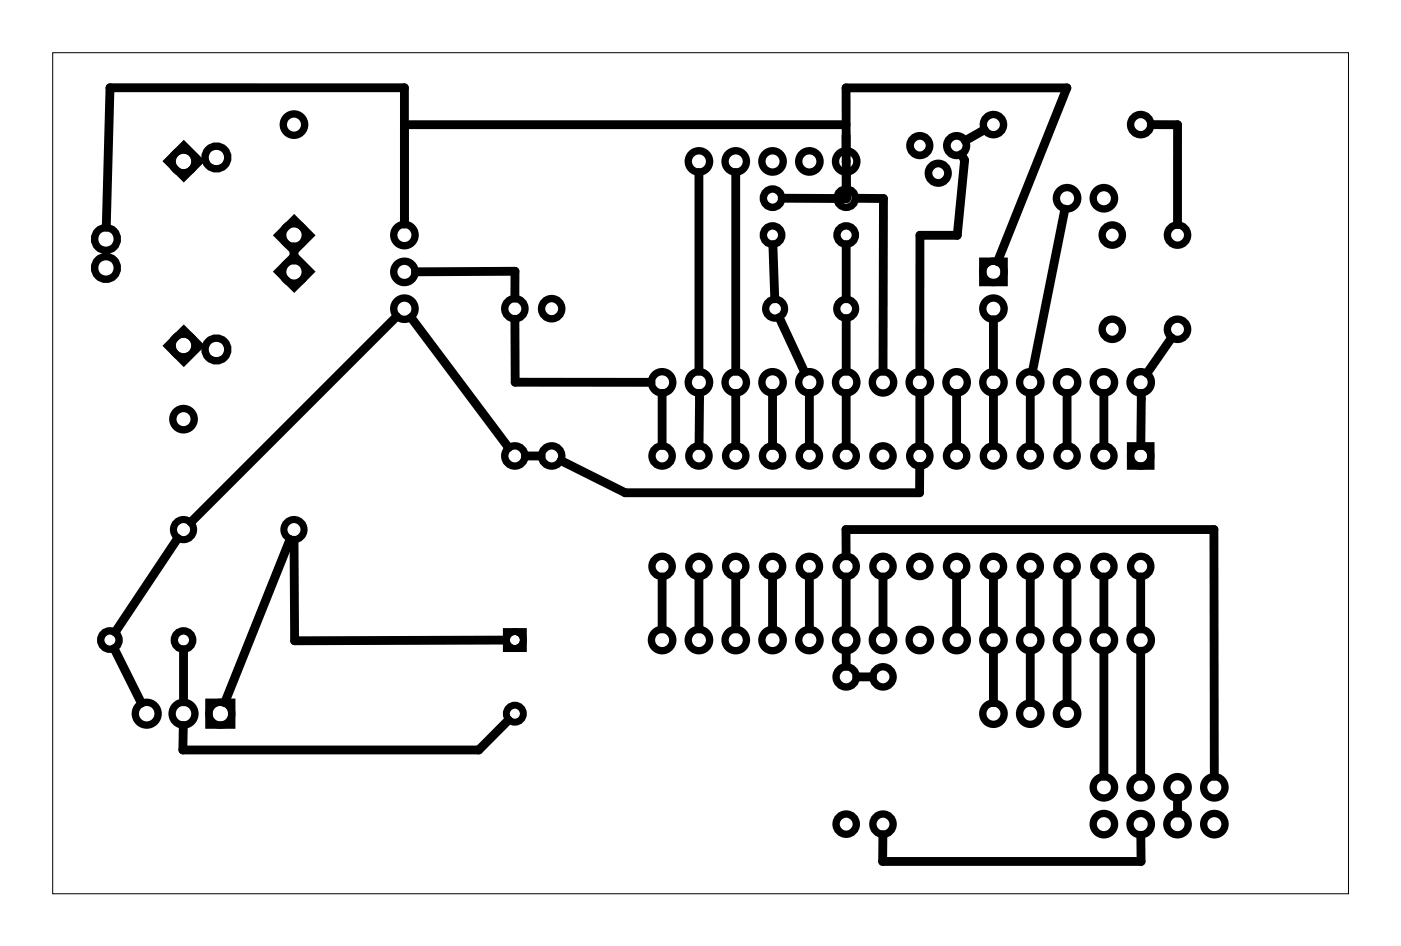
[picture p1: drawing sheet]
<svg xmlns="http://www.w3.org/2000/svg" width="97mm" height="65mm" viewBox="0 0 97 65" stroke-linecap="round" stroke-linejoin="round" font-family="sans-serif">
<path d="M3.6 3.6h89.4v58.1h-89.4z" fill="none" stroke="#000" stroke-width=".07"/>
<g fill="none" stroke="#000" stroke-width=".51">
<path d="M12.7 10l1.1 1.1-1.1 1.1-1.1-1.1zM20.3 17.6l1.1 1.1-1.1 1.2-1.1-1.2zM20.3 15.1l1.1 1.1-1.1 1.1-1.1-1.1zM67.8 18h1.5v1.5h-1.5zM12.7 22.7l1.1 1.2-1.1 1.1-1.1-1.1zM78 30.8h1.4v1.4h-1.4zM14.4 48.4h1.6v1.6h-1.6z"/>
<circle cx="7.3" cy="16.5" r=".79"/>
<circle cx="7.3" cy="18.5" r=".79"/>
<circle cx="12.7" cy="11.1" r=".79"/>
<circle cx="14.9" cy="10.9" r=".79"/>
<circle cx="20.3" cy="18.8" r=".79"/>
<circle cx="20.3" cy="8.6" r=".74"/>
<circle cx="20.3" cy="16.2" r=".79"/>
<circle cx="27.9" cy="16.2" r=".74"/>
<circle cx="27.9" cy="18.8" r=".74"/>
<circle cx="48.2" cy="11.1" r=".74"/>
<circle cx="50.8" cy="11.1" r=".74"/>
<circle cx="53.3" cy="11.1" r=".74"/>
<circle cx="53.3" cy="16.2" r=".64"/>
<circle cx="53.3" cy="13.7" r=".64"/>
<circle cx="55.8" cy="11.1" r=".74"/>
<circle cx="58.4" cy="11.1" r=".74"/>
<circle cx="58.4" cy="13.7" r=".64"/>
<circle cx="58.4" cy="16.2" r=".64"/>
<circle cx="68.5" cy="18.8" r=".74"/>
<circle cx="68.5" cy="8.6" r=".7"/>
<circle cx="73.6" cy="13.7" r=".74"/>
<circle cx="76.2" cy="13.7" r=".74"/>
<circle cx="76.7" cy="16.2" r=".7"/>
<circle cx="78.7" cy="8.6" r=".7"/>
<circle cx="81.2" cy="16.2" r=".7"/>
<circle cx="12.7" cy="28.9" r=".74"/>
<circle cx="12.7" cy="23.8" r=".79"/>
<circle cx="14.9" cy="24.1" r=".79"/>
<circle cx="27.9" cy="21.3" r=".74"/>
<circle cx="35.5" cy="21.3" r=".7"/>
<circle cx="35.5" cy="31.5" r=".7"/>
<circle cx="38.1" cy="21.3" r=".7"/>
<circle cx="38.1" cy="31.5" r=".7"/>
<circle cx="45.7" cy="26.4" r=".74"/>
<circle cx="45.7" cy="31.5" r=".7"/>
<circle cx="45.7" cy="39.1" r=".7"/>
<circle cx="48.2" cy="26.4" r=".74"/>
<circle cx="48.2" cy="31.5" r=".7"/>
<circle cx="48.2" cy="39.1" r=".7"/>
<circle cx="50.8" cy="26.4" r=".74"/>
<circle cx="50.8" cy="31.5" r=".7"/>
<circle cx="50.8" cy="39.1" r=".7"/>
<circle cx="53.3" cy="26.4" r=".74"/>
<circle cx="53.3" cy="31.5" r=".7"/>
<circle cx="53.3" cy="39.1" r=".7"/>
<circle cx="55.8" cy="26.4" r=".74"/>
<circle cx="55.8" cy="31.5" r=".7"/>
<circle cx="55.8" cy="39.1" r=".7"/>
<circle cx="58.4" cy="26.4" r=".74"/>
<circle cx="58.4" cy="31.5" r=".7"/>
<circle cx="58.4" cy="39.1" r=".7"/>
<circle cx="60.9" cy="26.4" r=".74"/>
<circle cx="60.9" cy="31.5" r=".7"/>
<circle cx="60.9" cy="39.1" r=".7"/>
<circle cx="63.5" cy="26.4" r=".74"/>
<circle cx="63.5" cy="31.5" r=".7"/>
<circle cx="63.5" cy="39.1" r=".7"/>
<circle cx="66" cy="26.4" r=".74"/>
<circle cx="66" cy="31.5" r=".7"/>
<circle cx="66" cy="39.1" r=".7"/>
<circle cx="68.5" cy="26.4" r=".74"/>
<circle cx="68.5" cy="31.5" r=".7"/>
<circle cx="68.5" cy="39.1" r=".7"/>
<circle cx="68.5" cy="21.3" r=".74"/>
<circle cx="71.1" cy="26.4" r=".74"/>
<circle cx="71.1" cy="31.5" r=".7"/>
<circle cx="71.1" cy="39.1" r=".7"/>
<circle cx="73.6" cy="26.4" r=".74"/>
<circle cx="73.6" cy="31.5" r=".7"/>
<circle cx="73.6" cy="39.1" r=".7"/>
<circle cx="76.2" cy="26.4" r=".74"/>
<circle cx="76.2" cy="31.5" r=".7"/>
<circle cx="76.2" cy="39.1" r=".7"/>
<circle cx="76.7" cy="22.7" r=".7"/>
<circle cx="78.7" cy="26.4" r=".74"/>
<circle cx="78.7" cy="31.5" r=".7"/>
<circle cx="78.7" cy="39.1" r=".7"/>
<circle cx="81.2" cy="22.7" r=".7"/>
<circle cx="7.6" cy="44.2" r=".64"/>
<circle cx="10.1" cy="49.2" r=".79"/>
<circle cx="12.7" cy="44.2" r=".64"/>
<circle cx="12.7" cy="49.2" r=".79"/>
<circle cx="15.2" cy="49.2" r=".79"/>
<circle cx="45.7" cy="44.2" r=".74"/>
<circle cx="48.2" cy="44.2" r=".74"/>
<circle cx="50.8" cy="44.2" r=".74"/>
<circle cx="53.3" cy="44.2" r=".74"/>
<circle cx="55.8" cy="44.2" r=".74"/>
<circle cx="58.4" cy="44.2" r=".74"/>
<circle cx="58.4" cy="46.7" r=".7"/>
<circle cx="58.4" cy="56.9" r=".7"/>
<circle cx="60.9" cy="44.2" r=".74"/>
<circle cx="60.9" cy="46.7" r=".7"/>
<circle cx="60.9" cy="56.9" r=".7"/>
<circle cx="63.5" cy="44.2" r=".74"/>
<circle cx="66" cy="44.2" r=".74"/>
<circle cx="68.5" cy="44.2" r=".74"/>
<circle cx="68.5" cy="49.2" r=".74"/>
<circle cx="71.1" cy="44.2" r=".74"/>
<circle cx="71.1" cy="49.2" r=".74"/>
<circle cx="73.6" cy="44.2" r=".74"/>
<circle cx="73.6" cy="49.2" r=".74"/>
<circle cx="76.2" cy="44.2" r=".74"/>
<circle cx="76.2" cy="54.3" r=".74"/>
<circle cx="76.2" cy="56.9" r=".74"/>
<circle cx="78.7" cy="44.2" r=".74"/>
<circle cx="78.7" cy="54.3" r=".74"/>
<circle cx="78.7" cy="56.9" r=".74"/>
<circle cx="81.2" cy="56.9" r=".74"/>
<circle cx="81.2" cy="54.3" r=".74"/>
<circle cx="83.8" cy="54.3" r=".74"/>
<circle cx="83.8" cy="56.9" r=".74"/>
</g>
<g fill="none" stroke="#000" stroke-width=".5">
<circle cx="53.5" cy="21.3" r=".65"/>
<circle cx="58.4" cy="21.3" r=".65"/>
</g>
<g fill="none" stroke="#000" stroke-width=".53">
<circle cx="63.5" cy="10" r=".67"/>
<circle cx="64.7" cy="11.9" r=".67"/>
<circle cx="66" cy="10" r=".67"/>
</g>
<g fill="none" stroke="#000" stroke-width=".49">
<circle cx="12.7" cy="36.5" r=".69"/>
<circle cx="20.3" cy="36.5" r=".69"/>
</g>
<g fill="none" stroke="#000" stroke-width=".48">
<circle cx="35.5" cy="49.2" r=".59"/>
<circle cx="35.5" cy="44.2" r=".59"/>
</g>
<path d="M34.7 43.3h1.6v1.7h-1.6zM35.2 44.2a.35 .35 0 0 0 .7 0 .35 .35 0 0 0-.7 0z" fill="#000"/>
<g fill="none" stroke="#000" stroke-width=".61">
<path d="M20.3 17v.9M27.9 15.5v-9.4h-20.3l-.3 9.6M28.7 18.8l6.8-.1v1.9M48.2 11.9v13.7M50.8 11.9v13.7M53.3 16.9l.2 3.7M54 13.7h4.4v-7.6h15.2l-4.8 11.9M58.4 8.6h-30.5M58.4 11.9v1.1M58.4 16.9v3.7M59 13.7h2l-.1 11.9M66.3 10.6l.3 .5-.6 5.1h-2.5v9.4"/>
<path d="M67.9 9l-1.3 .7M73.5 14.4l-2.3 11.2M79.4 8.6h1.8v6.9M12.3 37.1l-4.3 6.5M20 37.2l-4.5 11.3M20.3 37.3v6.9h14.6M27.4 21.8l-14.2 14.2M28.4 21.9l6.7 9M35.5 22v4.4h9.4M36.2 31.5h1.1M38.7 31.8l4.4 2.2h20.3l.1-1.8M45.7 27.1v3.6"/>
<path d="M45.7 39.8v3.6M48.2 39.8v3.6M48.3 27.1l-.1 3.6M50.8 27.1v3.6M50.8 39.8v3.6M53.3 27.1v3.6M53.3 39.8v3.6M53.8 21.9l1.7 3.8M55.8 27.1v3.6M55.8 39.8v3.6M58.4 38.4v-1.9h25.4v17.1M58.4 22v3.6"/>
<path d="M58.4 27.1v3.6M58.4 39.8v3.6M60.9 39.8v3.6M63.5 27.1v3.6M66 27.1v3.6M66 39.8v3.6M68.5 22.1v3.5M68.5 27.1v3.6M68.5 39.8v3.6M71.1 27.1v3.6M71.1 39.8v3.6M73.6 27.1v3.6"/>
<path d="M73.6 39.8v3.6M76.2 27.1v3.6M76.2 39.8v3.6M78.7 39.8v3.6M78.7 27.1v3.6M80.8 23.3l-1.7 2.4M7.9 44.8l1.9 3.7M12.7 44.8v3.6M35.1 49.7l-2.1 2h-20.4v-1.6M58.4 44.9v1.1M59.1 46.7h1.1M60.9 57.6v1.8h17.8v-1.8"/>
<path d="M68.5 44.9v3.6M71.1 44.9v3.6M73.6 44.9v3.6M76.2 44.9v8.7M78.7 44.9v8.7M81.2 55.1v1"/>
</g>
</svg>
